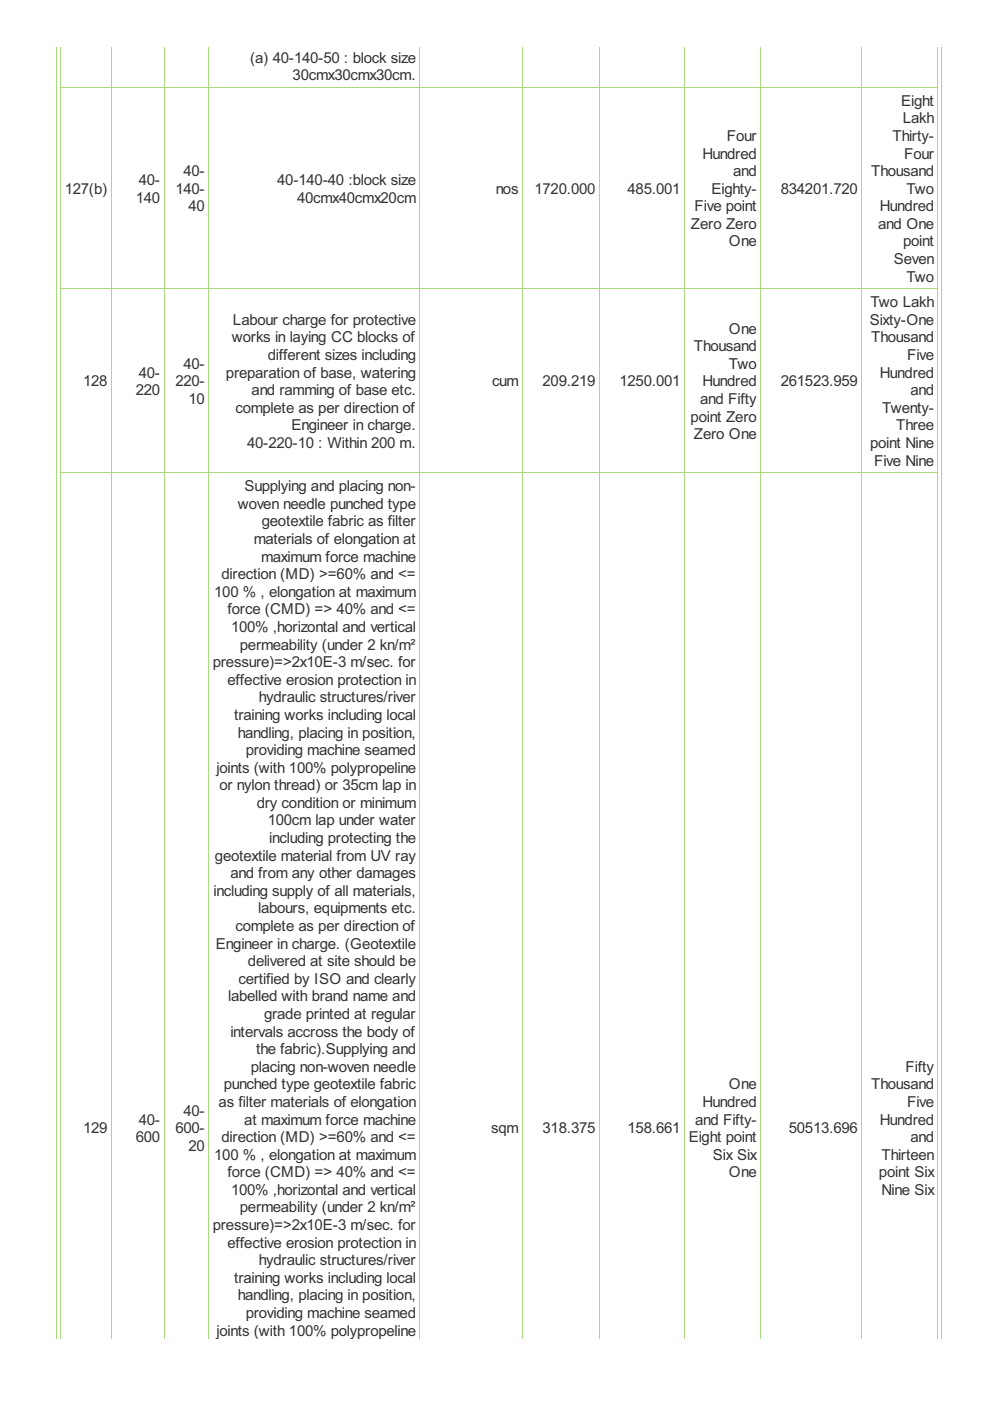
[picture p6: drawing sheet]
<svg xmlns="http://www.w3.org/2000/svg" width="210mm" height="297mm" viewBox="0 0 210 297" stroke-linecap="round" stroke-linejoin="round" font-family="sans-serif">
<defs><g id="words">
<g font-size="3.6" fill="#333">
<text x="53" y="13.3">(a) 40-140-50 : block size</text>
<text x="62" y="17">30cmx30cmx30cm.</text>
<text x="191.1" y="22.4">Eight</text>
<text x="154.1" y="29.9">Four</text>
<text x="189.2" y="29.9">Thirty-</text>
<text x="191.4" y="26.2">Lakh</text>
<text x="149" y="33.6">Hundred</text>
<text x="191.7" y="33.6">Four</text>
<text x="13.7" y="41.1">127(b)</text>
<text x="29.4" y="39.2">40-</text>
<text x="37.2" y="41.1">140-</text>
<text x="38.9" y="37.3">40-</text>
<text x="58.8" y="39.2">40-140-40 :block size</text>
<text x="105.1" y="41.1">nos</text>
<text x="113.3" y="41.1">1720.000</text>
<text x="133.1" y="41.1">485.001</text>
<text x="150.8" y="41.1">Eighty-</text>
<text x="155.4" y="37.3">and</text>
<text x="165.5" y="41.1">834201.720</text>
<text x="184.7" y="37.3">Thousand</text>
<text x="192.2" y="41.1">Two</text>
<text x="28.8" y="42.9">140</text>
<text x="40" y="44.8">40</text>
<text x="63" y="42.9">40cmx40cmx20cm</text>
<text x="147.3" y="44.8">Five point</text>
<text x="186.6" y="44.8">Hundred</text>
<text x="146.5" y="48.5">Zero Zero</text>
<text x="154.6" y="52.3">One</text>
<text x="186.2" y="48.5">and One</text>
<text x="191.5" y="52.3">point</text>
<text x="189.5" y="56">Seven</text>
<text x="192.2" y="59.7">Two</text>
<text x="184.6" y="65.2">Two Lakh</text>
<text x="49.4" y="68.9">Labour charge for protective</text>
<text x="154.6" y="70.8">One</text>
<text x="184.4" y="68.9">Sixty-One</text>
<text x="49.2" y="72.6">works in laying CC blocks of</text>
<text x="56.8" y="76.3">different sizes including</text>
<text x="147.1" y="74.5">Thousand</text>
<text x="184.7" y="72.6">Thousand</text>
<text x="192.3" y="76.3">Five</text>
<text x="17.6" y="81.9">128</text>
<text x="28.8" y="83.8">220</text>
<text x="29.4" y="80.1">40-</text>
<text x="37.2" y="81.9">220-</text>
<text x="38.9" y="78.2">40-</text>
<text x="47.9" y="80.1">preparation of base, watering</text>
<text x="53.3" y="83.8">and ramming of base etc.</text>
<text x="104.3" y="81.9">cum</text>
<text x="115" y="81.9">209.219</text>
<text x="131.4" y="81.9">1250.001</text>
<text x="149" y="81.9">Hundred</text>
<text x="154.6" y="78.2">Two</text>
<text x="165.5" y="81.9">261523.959</text>
<text x="186.6" y="80.1">Hundred</text>
<text x="193" y="83.8">and</text>
<text x="40" y="85.7">10</text>
<text x="49.9" y="87.5">complete as per direction of</text>
<text x="146.4" y="89.4">point Zero</text>
<text x="148.4" y="85.7">and Fifty</text>
<text x="187" y="87.5">Twenty-</text>
<text x="52.4" y="95">40-220-10 : Within 200 m.</text>
<text x="61.8" y="91.3">Engineer in charge.</text>
<text x="147.1" y="93.1">Zero One</text>
<text x="184.5" y="95">point Nine</text>
<text x="190" y="91.3">Three</text>
<text x="185.3" y="98.7">Five Nine</text>
<text x="50.4" y="107.9">woven needle punched type</text>
<text x="51.8" y="104.2">Supplying and placing non-</text>
<text x="55.5" y="111.6">geotextile fabric as filter</text>
<text x="53.8" y="115.3">materials of elongation at</text>
<text x="55.4" y="119.1">maximum force machine</text>
<text x="47" y="122.8">direction (MD) &gt;=60% and &lt;=</text>
<text x="45.4" y="126.5">100 % , elongation at maximum</text>
<text x="48.2" y="130.3">force (CMD) =&gt; 40% and &lt;=</text>
<text x="49" y="134">100% ,horizontal and vertical</text>
<text x="50.9" y="137.7">permeability (under 2 kn/m²</text>
<text x="45.1" y="141.5">pressure)=&gt;2x10E-3 m/sec. for</text>
<text x="48.2" y="145.2">effective erosion protection in</text>
<text x="54.9" y="148.9">hydraulic structures/river</text>
<text x="49.6" y="152.6">training works including local</text>
<text x="50.4" y="156.4">handling, placing in position,</text>
<text x="52.1" y="160.1">providing machine seamed</text>
<text x="45.9" y="163.8">joints (with 100% polypropeline</text>
<text x="46.5" y="167.6">or nylon thread) or 35cm lap in</text>
<text x="54.4" y="171.3">dry condition or minimum</text>
<text x="56.8" y="175">100cm lap under water</text>
<text x="57.1" y="178.8">including protecting the</text>
<text x="45.6" y="182.5">geotextile material from UV ray</text>
<text x="45.3" y="189.9">including supply of all materials,</text>
<text x="48.8" y="186.2">and from any other damages</text>
<text x="49.9" y="197.4">complete as per direction of</text>
<text x="54.7" y="193.7">labours, equipments etc.</text>
<text x="45.8" y="201.1">Engineer in charge. (Geotextile</text>
<text x="50.5" y="208.6">certified by ISO and clearly</text>
<text x="52.6" y="204.9">delivered at site should be</text>
<text x="48.4" y="212.3">labelled with brand name and</text>
<text x="48.8" y="219.8">intervals accross the body of</text>
<text x="56" y="216">grade printed at regular</text>
<text x="53.2" y="227.2">placing non-woven needle</text>
<text x="54.3" y="223.5">the fabric).Supplying and</text>
<text x="192" y="227.2">Fifty</text>
<text x="47.4" y="231">punched type geotextile fabric</text>
<text x="154.6" y="231">One</text>
<text x="184.7" y="231">Thousand</text>
<text x="29.4" y="238.4">40-</text>
<text x="38.9" y="236.6">40-</text>
<text x="46.4" y="234.7">as filter materials of elongation</text>
<text x="51.8" y="238.4">at maximum force machine</text>
<text x="147.4" y="238.4">and Fifty-</text>
<text x="149" y="234.7">Hundred</text>
<text x="186.6" y="238.4">Hundred</text>
<text x="192.3" y="234.7">Five</text>
<text x="17.6" y="240.3">129</text>
<text x="28.8" y="242.2">600</text>
<text x="37.2" y="240.3">600-</text>
<text x="40" y="244">20</text>
<text x="45.4" y="245.9">100 % , elongation at maximum</text>
<text x="47" y="242.2">direction (MD) &gt;=60% and &lt;=</text>
<text x="104.2" y="240.3">sqm</text>
<text x="115" y="240.3">318.375</text>
<text x="133.1" y="240.3">158.661</text>
<text x="146" y="242.2">Eight point</text>
<text x="151.1" y="245.9">Six Six</text>
<text x="167.3" y="240.3">50513.696</text>
<text x="186.9" y="245.9">Thirteen</text>
<text x="193" y="242.2">and</text>
<text x="48.2" y="249.6">force (CMD) =&gt; 40% and &lt;=</text>
<text x="154.6" y="249.6">One</text>
<text x="186.4" y="249.6">point Six</text>
<text x="49" y="253.3">100% ,horizontal and vertical</text>
<text x="50.9" y="257.1">permeability (under 2 kn/m²</text>
<text x="186.9" y="253.3">Nine Six</text>
<text x="45.1" y="260.8">pressure)=&gt;2x10E-3 m/sec. for</text>
<text x="48.2" y="264.5">effective erosion protection in</text>
<text x="54.9" y="268.3">hydraulic structures/river</text>
<text x="49.6" y="272">training works including local</text>
<text x="50.4" y="275.7">handling, placing in position,</text>
<text x="52.1" y="279.4">providing machine seamed</text>
<text x="45.9" y="283.2">joints (with 100% polypropeline</text>
</g>
</g></defs>
<g fill="none" stroke="#a8da7f" stroke-width=".21">
<path d="M11.9 9.9v273.9M12.8 18.5h186.2M12.9 9.9v273.9M23.6 9.9v273.9M34.8 9.9v273.9M44.3 9.9v273.9M89 9.9v273.9M110.8 9.9v273.9M127.1 9.9v273.9M145.1 9.9v273.9M161.3 9.9v273.9M182.7 9.9v273.9"/>
<path d="M198.9 9.9v273.9M199.7 9.9v273.9M12.8 61.2h186.2M12.8 100.2h186.2"/>
</g>
<use href="#words"/>
</svg>
